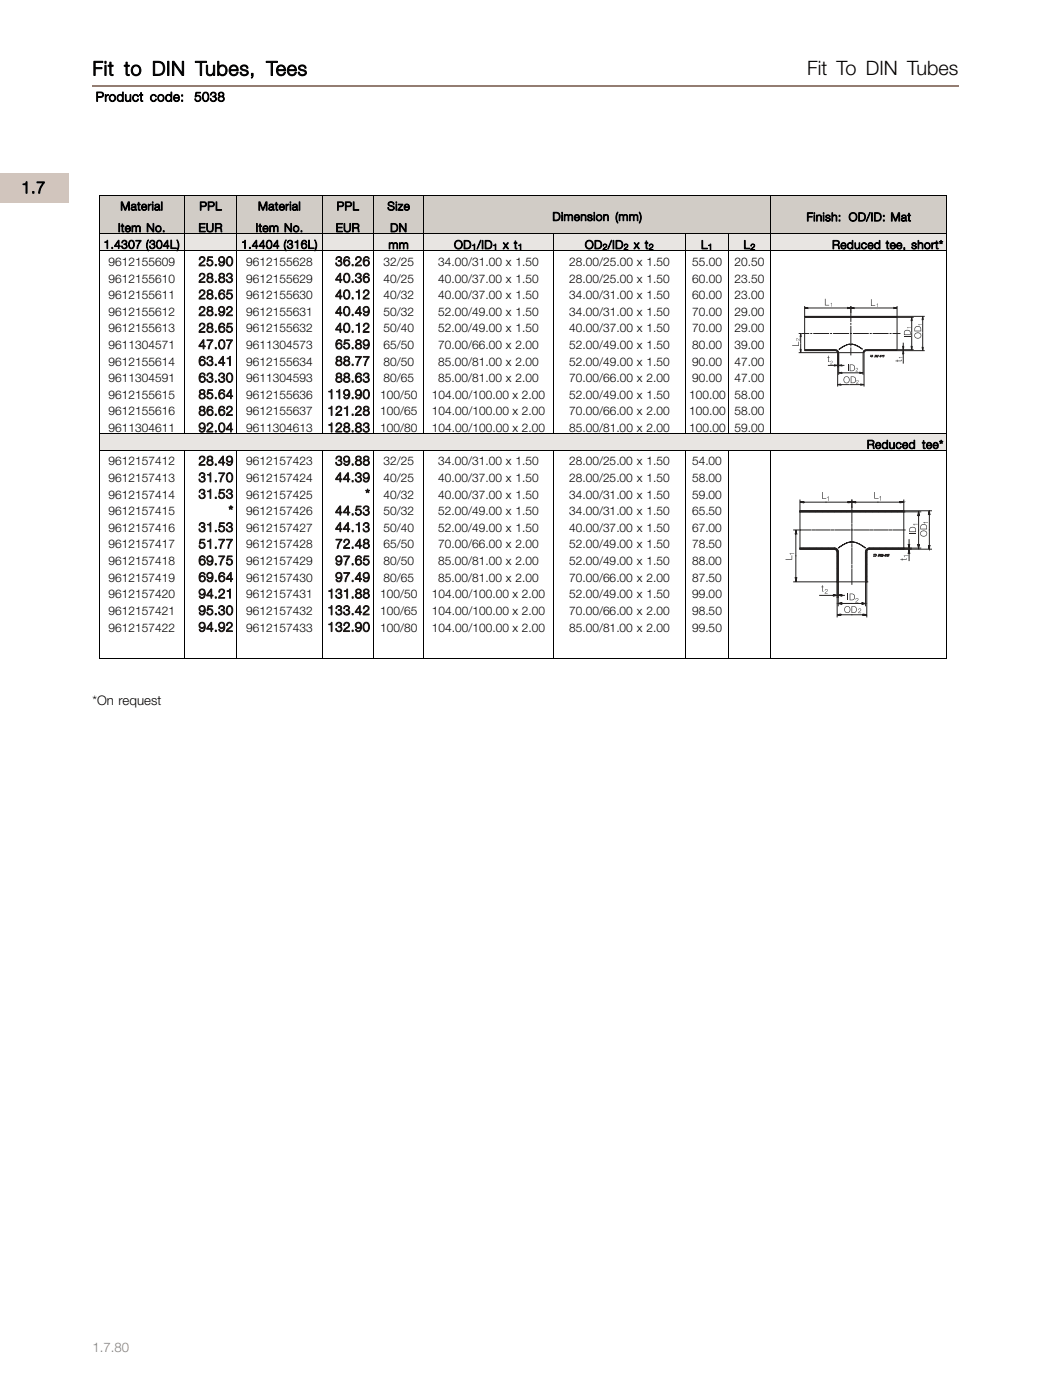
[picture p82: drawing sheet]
<svg xmlns="http://www.w3.org/2000/svg" width="220mm" height="297mm" viewBox="0 0 220 297" stroke-linecap="round" stroke-linejoin="round" font-family="sans-serif">
<defs><g id="words">
<g font-size="4.2">
<text x="19.6" y="16">Fit to DIN Tubes, Tees</text>
<text x="171.2" y="16">Fit To DIN Tubes</text>
</g>
<text font-size="3.5" x="4.5" y="41">1.7</text>
<g font-size="2.8">
<text x="20.3" y="21.5">Product code:</text>
<text x="41.2" y="21.5">5038</text>
<text x="19.6" y="149.6">*On request</text>
</g>
<g font-size="2.8" fill="#1c1714">
<text x="42.1" y="56.4">25.90</text>
<text x="42.1" y="60">28.83</text>
<text x="71.1" y="56.4">36.26</text>
<text x="71.1" y="60">40.36</text>
<text x="42.1" y="63.5">28.65</text>
<text x="71.1" y="63.5">40.12</text>
<text x="42.1" y="67">28.92</text>
<text x="42.1" y="70.5">28.65</text>
<text x="71.1" y="67">40.49</text>
<text x="71.1" y="70.5">40.12</text>
<text x="42.1" y="74.1">47.07</text>
<text x="42.1" y="77.6">63.41</text>
<text x="71.1" y="74.1">65.89</text>
<text x="71.1" y="77.6">88.77</text>
<text x="42.1" y="81.1">63.30</text>
<text x="71.1" y="81.1">88.63</text>
<text x="42.1" y="84.6">85.64</text>
<text x="42.1" y="88.2">86.62</text>
<text x="69.4" y="84.6">119.90</text>
<text x="69.4" y="88.2">121.28</text>
<text x="42.1" y="91.7">92.04</text>
<text x="69.4" y="91.7">128.83</text>
<text x="42.1" y="98.8">28.49</text>
<text x="71.1" y="98.8">39.88</text>
<text x="42.1" y="102.3">31.70</text>
<text x="42.1" y="105.8">31.53</text>
<text x="71.1" y="102.3">44.39</text>
<text x="77.5" y="105.8">*</text>
<text x="42.1" y="112.9">31.53</text>
<text x="48.5" y="109.3">*</text>
<text x="71.1" y="109.3">44.53</text>
<text x="71.1" y="112.9">44.13</text>
<text x="42.1" y="116.4">51.77</text>
<text x="42.1" y="119.9">69.75</text>
<text x="71.1" y="116.4">72.48</text>
<text x="71.1" y="119.9">97.65</text>
<text x="42.1" y="123.5">69.64</text>
<text x="71.1" y="123.5">97.49</text>
<text x="42.1" y="127">94.21</text>
<text x="42.1" y="130.5">95.30</text>
<text x="69.4" y="127">131.88</text>
<text x="69.4" y="130.5">133.42</text>
<text x="42.1" y="134">94.92</text>
<text x="69.4" y="134">132.90</text>
</g>
<text font-size="2.8" fill="#937d72" x="19.6" y="287">1.7.80</text>
<g font-size="2.5">
<text x="25.5" y="44.6">Material</text>
<text x="42.3" y="44.6">PPL</text>
<text x="54.7" y="44.6">Material</text>
<text x="71.4" y="44.6">PPL</text>
<text x="82.1" y="44.6">Size</text>
<text x="117.2" y="46.9">Dimension (mm)</text>
<text x="171" y="46.9">Finish: OD/ID: Mat</text>
<text x="22" y="52.8">1.4307 (304L)</text>
<text x="25" y="49.2">Item No.</text>
<text x="42.1" y="49.2">EUR</text>
<text x="51.2" y="52.8">1.4404 (316L)</text>
<text x="54.2" y="49.2">Item No.</text>
<text x="71.2" y="49.2">EUR</text>
<text x="82.4" y="52.8">mm</text>
<text x="82.7" y="49.2">DN</text>
<text x="96.3" y="52.8">OD /ID</text>
<text x="106.7" y="52.8">x t</text>
<text x="124" y="52.8">OD /ID</text>
<text x="134.4" y="52.8">x t</text>
<text x="148.7" y="52.8">L</text>
<text x="157.7" y="52.8">L</text>
<text x="176.5" y="52.8">Reduced tee, short*</text>
<text x="23" y="56.4">9612155609</text>
<text x="23" y="60">9612155610</text>
<text x="52.2" y="56.4">9612155628</text>
<text x="52.2" y="60">9612155629</text>
<text x="81.3" y="56.4">32/25</text>
<text x="81.3" y="60">40/25</text>
<text x="92.9" y="56.4">34.00/31.00 x 1.50</text>
<text x="92.9" y="60">40.00/37.00 x 1.50</text>
<text x="120.7" y="56.4">28.00/25.00 x 1.50</text>
<text x="120.7" y="60">28.00/25.00 x 1.50</text>
<text x="146.8" y="56.4">55.00</text>
<text x="146.8" y="60">60.00</text>
<text x="155.8" y="56.4">20.50</text>
<text x="155.8" y="60">23.50</text>
<text x="23" y="63.5">9612155611</text>
<text x="52.2" y="63.5">9612155630</text>
<text x="81.3" y="63.5">40/32</text>
<text x="92.9" y="63.5">40.00/37.00 x 1.50</text>
<text x="120.7" y="63.5">34.00/31.00 x 1.50</text>
<text x="146.8" y="63.5">60.00</text>
<text x="155.8" y="63.5">23.00</text>
<text x="23" y="67">9612155612</text>
<text x="23" y="70.5">9612155613</text>
<text x="52.2" y="67">9612155631</text>
<text x="52.2" y="70.5">9612155632</text>
<text x="81.3" y="67">50/32</text>
<text x="81.3" y="70.5">50/40</text>
<text x="92.9" y="67">52.00/49.00 x 1.50</text>
<text x="92.9" y="70.5">52.00/49.00 x 1.50</text>
<text x="120.7" y="67">34.00/31.00 x 1.50</text>
<text x="120.7" y="70.5">40.00/37.00 x 1.50</text>
<text x="146.8" y="67">70.00</text>
<text x="146.8" y="70.5">70.00</text>
<text x="155.8" y="67">29.00</text>
<text x="155.8" y="70.5">29.00</text>
<text x="23" y="74.1">9611304571</text>
<text x="23" y="77.6">9612155614</text>
<text x="52.2" y="74.1">9611304573</text>
<text x="52.2" y="77.6">9612155634</text>
<text x="81.3" y="74.1">65/50</text>
<text x="81.3" y="77.6">80/50</text>
<text x="92.9" y="74.1">70.00/66.00 x 2.00</text>
<text x="92.9" y="77.6">85.00/81.00 x 2.00</text>
<text x="120.7" y="74.1">52.00/49.00 x 1.50</text>
<text x="120.7" y="77.6">52.00/49.00 x 1.50</text>
<text x="146.8" y="74.1">80.00</text>
<text x="146.8" y="77.6">90.00</text>
<text x="155.8" y="74.1">39.00</text>
<text x="155.8" y="77.6">47.00</text>
<text x="23" y="81.1">9611304591</text>
<text x="52.2" y="81.1">9611304593</text>
<text x="81.3" y="81.1">80/65</text>
<text x="92.9" y="81.1">85.00/81.00 x 2.00</text>
<text x="120.7" y="81.1">70.00/66.00 x 2.00</text>
<text x="146.8" y="81.1">90.00</text>
<text x="155.8" y="81.1">47.00</text>
<text x="23" y="84.6">9612155615</text>
<text x="23" y="88.2">9612155616</text>
<text x="52.2" y="84.6">9612155636</text>
<text x="52.2" y="88.2">9612155637</text>
<text x="80.6" y="84.6">100/50</text>
<text x="80.6" y="88.2">100/65</text>
<text x="91.6" y="84.6">104.00/100.00 x 2.00</text>
<text x="91.6" y="88.2">104.00/100.00 x 2.00</text>
<text x="120.7" y="84.6">52.00/49.00 x 1.50</text>
<text x="120.7" y="88.2">70.00/66.00 x 2.00</text>
<text x="146.1" y="84.6">100.00</text>
<text x="146.1" y="88.2">100.00</text>
<text x="155.8" y="84.6">58.00</text>
<text x="155.8" y="88.2">58.00</text>
<text x="23" y="91.7">9611304611</text>
<text x="52.2" y="91.7">9611304613</text>
<text x="80.6" y="91.7">100/80</text>
<text x="91.6" y="91.7">104.00/100.00 x 2.00</text>
<text x="120.7" y="91.7">85.00/81.00 x 2.00</text>
<text x="146.1" y="91.7">100.00</text>
<text x="155.8" y="91.7">59.00</text>
<text x="183.8" y="95.2">Reduced tee*</text>
<text x="23" y="98.8">9612157412</text>
<text x="52.2" y="98.8">9612157423</text>
<text x="81.3" y="98.8">32/25</text>
<text x="92.9" y="98.8">34.00/31.00 x 1.50</text>
<text x="120.7" y="98.8">28.00/25.00 x 1.50</text>
<text x="146.8" y="98.8">54.00</text>
<text x="23" y="102.3">9612157413</text>
<text x="23" y="105.8">9612157414</text>
<text x="52.2" y="102.3">9612157424</text>
<text x="52.2" y="105.8">9612157425</text>
<text x="81.3" y="102.3">40/25</text>
<text x="81.3" y="105.8">40/32</text>
<text x="92.9" y="102.3">40.00/37.00 x 1.50</text>
<text x="92.9" y="105.8">40.00/37.00 x 1.50</text>
<text x="120.7" y="102.3">28.00/25.00 x 1.50</text>
<text x="120.7" y="105.8">34.00/31.00 x 1.50</text>
<text x="146.8" y="102.3">58.00</text>
<text x="146.8" y="105.8">59.00</text>
<text x="23" y="109.3">9612157415</text>
<text x="23" y="112.9">9612157416</text>
<text x="52.2" y="109.3">9612157426</text>
<text x="52.2" y="112.9">9612157427</text>
<text x="81.3" y="109.3">50/32</text>
<text x="81.3" y="112.9">50/40</text>
<text x="92.9" y="109.3">52.00/49.00 x 1.50</text>
<text x="92.9" y="112.9">52.00/49.00 x 1.50</text>
<text x="120.7" y="109.3">34.00/31.00 x 1.50</text>
<text x="120.7" y="112.9">40.00/37.00 x 1.50</text>
<text x="146.8" y="109.3">65.50</text>
<text x="146.8" y="112.9">67.00</text>
<text x="23" y="116.4">9612157417</text>
<text x="23" y="119.9">9612157418</text>
<text x="52.2" y="116.4">9612157428</text>
<text x="52.2" y="119.9">9612157429</text>
<text x="81.3" y="116.4">65/50</text>
<text x="81.3" y="119.9">80/50</text>
<text x="92.9" y="116.4">70.00/66.00 x 2.00</text>
<text x="92.9" y="119.9">85.00/81.00 x 2.00</text>
<text x="120.7" y="116.4">52.00/49.00 x 1.50</text>
<text x="120.7" y="119.9">52.00/49.00 x 1.50</text>
<text x="146.8" y="116.4">78.50</text>
<text x="146.8" y="119.9">88.00</text>
<text x="23" y="123.5">9612157419</text>
<text x="52.2" y="123.5">9612157430</text>
<text x="81.3" y="123.5">80/65</text>
<text x="92.9" y="123.5">85.00/81.00 x 2.00</text>
<text x="120.7" y="123.5">70.00/66.00 x 2.00</text>
<text x="146.8" y="123.5">87.50</text>
<text x="23" y="127">9612157420</text>
<text x="23" y="130.5">9612157421</text>
<text x="52.2" y="127">9612157431</text>
<text x="52.2" y="130.5">9612157432</text>
<text x="80.6" y="127">100/50</text>
<text x="80.6" y="130.5">100/65</text>
<text x="91.6" y="127">104.00/100.00 x 2.00</text>
<text x="91.6" y="130.5">104.00/100.00 x 2.00</text>
<text x="120.7" y="127">52.00/49.00 x 1.50</text>
<text x="120.7" y="130.5">70.00/66.00 x 2.00</text>
<text x="146.8" y="127">99.00</text>
<text x="146.8" y="130.5">98.50</text>
<text x="23" y="134">9612157422</text>
<text x="52.2" y="134">9612157433</text>
<text x="80.6" y="134">100/80</text>
<text x="91.6" y="134">104.00/100.00 x 2.00</text>
<text x="120.7" y="134">85.00/81.00 x 2.00</text>
<text x="146.8" y="134">99.50</text>
</g>
<g font-size="1.9">
<text x="100" y="53.1">1</text>
<text x="104.5" y="53.1">1</text>
<text x="109.8" y="53.1">1</text>
<text x="127.8" y="53.1">2</text>
<text x="132.2" y="53.1">2</text>
<text x="137.6" y="53.1">2</text>
<text x="150.1" y="53.1">1</text>
<text x="159.1" y="53.1">2</text>
</g>
</g></defs>
<path d="M19.6 18.3h183.7" fill="none" stroke="#937d72" stroke-width=".36"/>
<path d="M-.1 36.7h14.8v6.2h-14.8z" fill="#d1c5bd"/>
<g fill="#d1ccc6">
<path d="M21 41.5h29.2v8.1h-29.2z"/>
<path d="M50.2 41.5h150.6v8.1h-150.6z"/>
</g>
<path d="M21 41.5h179.9l-.1 8.1M21 41.4v8.2M39.1 41.4v8.2M50.2 41.4v8.2M68.3 41.4v8.2M79.2 41.4v8.2M89.9 41.4v8.2M163.5 41.4v8.2" fill="none" stroke="#000" stroke-width=".21"/>
<g fill="#e8e5e2">
<path d="M21 49.6h29.2v3.7h-29.2z"/>
<path d="M50.2 49.6h150.6v3.7h-150.6z"/>
</g>
<path d="M21 49.6h179.9l-.1 42.5M21 53.3h179.9M21 49.6v42.5M39.1 49.6v42.5M50.2 49.6v42.5M68.3 49.6v42.5M79.2 49.6v42.5M89.9 49.6v42.5M117.3 49.6v42.5M145.4 49.6v42.5M154.5 49.6v42.5M163.5 49.6v42.5" fill="none" stroke="#000" stroke-width=".21"/>
<path d="M169.4 70.8h.5M169.4 74.9h8.5M169.8 70.8v4.1" fill="none" stroke="#231f20" stroke-width=".21"/>
<path d="M169.7 74.2h.2l-.1 .7z" fill="#231f20"/>
<path d="M169.7 74.2h.2l-.1 .7z" fill="none" stroke="#231f20" stroke-width=".21"/>
<path d="M169.8 70.8l.1 .7h-.2z" fill="#231f20"/>
<path d="M169.8 70.8l.1 .7h-.2zM177.7 74.9v7.1M183.2 74.9v7.1M177.7 81.6h5.5" fill="none" stroke="#231f20" stroke-width=".21"/>
<path d="M177.7 81.6l.7-.1v.3z" fill="#231f20"/>
<path d="M177.7 81.6l.7-.1v.3z" fill="none" stroke="#231f20" stroke-width=".21"/>
<path d="M182.5 81.5l.7 .1-.7 .2z" fill="#231f20"/>
<path d="M170.6 67.1h25.5M170.6 74.4h6.6l.4 .5M179.5 73.2a3.3 3.3 0 0 1 3.4 .9 3.4 3.4 0 0 0-5 .1l1.5-.9M183.7 74.4h12.4M190.2 67.4h-19.6v6.8h6.6a.7 .7 0 0 1 .7 .7h5.3l.5-.5M190.2 67.1v7.1h-6.5a.7 .7 0 0 0-.7 .7M195.7 67.1v7.3M182.5 81.5l.7 .1-.7 .2z" fill="none" stroke="#231f20" stroke-width=".21"/>
<path d="M195.6 73.7h.2l-.1 .7z" fill="#231f20"/>
<path d="M195.6 73.7h.2l-.1 .7z" fill="none" stroke="#231f20" stroke-width=".21"/>
<path d="M195.7 67.1l.1 .7h-.2z" fill="#231f20"/>
<path d="M170.6 74.2v.2M180.4 65v1.4M180.4 65.4h9.8M190.2 65v2.4M190.2 74.2v.2M195.7 67.1l.1 .7h-.2z" fill="none" stroke="#231f20" stroke-width=".21"/>
<path d="M180.4 65.4l.7-.1v.2z" fill="#231f20"/>
<path d="M180.4 65.4l.7-.1v.2z" fill="none" stroke="#231f20" stroke-width=".21"/>
<path d="M189.5 65.3l.7 .1-.7 .1z" fill="#231f20"/>
<g fill="none" stroke="#231f20" stroke-width=".21">
<path d="M170.6 67.1v.3M170.7 74.2l-.1 .1M170.8 67.1l-.2 .1M170.8 74.2l-.2 .2M170.8 67.1l-.2 .3M170.9 74.2l-.2 .2M170.9 67.1l-.2 .3M171 74.2l-.2 .2M171.1 67.1l-.3 .3M171.1 74.2l-.2 .2M171.1 67.1l-.2 .3M171.2 74.2l-.2 .2"/>
<path d="M171.2 67.1l-.2 .3M171.3 74.2l-.2 .2M171.3 67.1l-.2 .3M171.4 74.2l-.2 .2M171.4 67.1l-.2 .3M171.5 74.2l-.2 .2M171.5 67.1l-.2 .3M171.6 74.2l-.2 .2M171.6 67.1l-.2 .3M171.7 74.2l-.2 .2M171.7 67.1l-.2 .3M171.8 74.2l-.2 .2"/>
<path d="M171.8 67.1l-.2 .3M171.9 74.2l-.2 .2M171.9 67.1l-.2 .3M172 74.2l-.2 .2M172 67.1l-.2 .3M172.1 74.2l-.2 .2M172.1 67.1l-.2 .3M172.2 74.2l-.2 .2M172.2 67.1l-.2 .3M172.3 74.2l-.2 .2M172.3 67.1l-.2 .3M172.4 74.2l-.2 .2"/>
<path d="M172.4 67.1l-.2 .3M172.5 74.2l-.2 .2M172.5 67.1l-.2 .3M172.6 74.2l-.2 .2M172.6 67.1l-.2 .3M172.7 74.2l-.2 .2M172.7 67.1l-.2 .3M172.8 74.2l-.2 .2M172.8 67.1l-.2 .3M172.9 74.2l-.2 .2M172.9 67.1l-.2 .3M173 74.2l-.2 .2"/>
<path d="M173 67.1l-.2 .3M173.1 74.2l-.2 .2M173.1 67.1l-.2 .3M173.2 74.2l-.2 .2M173.2 67.1l-.2 .3M173.3 74.2l-.2 .2M173.3 67.1l-.2 .3M173.4 74.2l-.2 .2M173.4 67.1l-.2 .3M173.5 74.2l-.2 .2M173.5 67.1l-.2 .3M173.6 74.2l-.2 .2"/>
<path d="M173.6 67.1l-.2 .3M173.7 74.2l-.2 .2M173.7 67.1l-.2 .3M173.8 74.2l-.2 .2M173.8 67.1l-.2 .3M173.9 74.2l-.2 .2M173.9 67.1l-.2 .3M174 74.2l-.2 .2M174 67.1l-.2 .3M174.1 74.2l-.2 .2M174.1 67.1l-.2 .3M174.2 74.2l-.2 .2"/>
<path d="M174.2 67.1l-.2 .3M174.3 74.2l-.2 .2M174.3 67.1l-.2 .3M174.4 74.2l-.2 .2M174.4 67.1l-.2 .3M174.5 74.2l-.2 .2M174.5 67.1l-.2 .3M174.6 74.2l-.2 .2M174.6 67.1l-.2 .3M174.7 74.2l-.2 .2M174.7 67.1l-.2 .3M174.8 74.2l-.2 .2"/>
<path d="M174.8 67.1l-.2 .3M174.9 74.2l-.2 .2M174.9 67.1l-.2 .3M175 74.2l-.2 .2M175 67.1l-.2 .3M175.1 74.2l-.2 .2M175.1 67.1l-.2 .3M175.2 74.2l-.3 .2M175.2 67.1l-.2 .3M175.3 74.2l-.2 .2M175.3 67.1l-.2 .3M175.4 74.2l-.3 .2"/>
<path d="M175.4 67.1l-.2 .3M175.5 74.2l-.3 .2M175.5 67.1l-.2 .3M175.6 74.2l-.2 .2M175.6 67.1l-.2 .3M175.7 74.2l-.3 .2M175.7 67.1l-.2 .3M175.8 74.2l-.3 .2M175.8 67.1l-.2 .3M175.8 74.2l-.2 .2M175.9 67.1l-.2 .3M176 74.2l-.3 .2"/>
<path d="M176 67.1l-.2 .3M176 74.2l-.2 .2M176.1 67.1l-.2 .3M176.2 74.2l-.3 .2M176.2 67.1l-.2 .3M176.3 74.2l-.3 .2M176.3 67.1l-.2 .3M176.3 74.2l-.2 .2M176.4 67.1l-.2 .3M176.5 74.2l-.3 .2M176.5 67.1l-.2 .3M176.5 74.2l-.2 .2"/>
<path d="M176.6 67.1l-.2 .3M176.6 74.2l-.2 .2M176.7 67.1l-.2 .3M176.7 74.2l-.2 .2M176.8 67.1l-.2 .3M176.8 74.2l-.2 .2M176.9 67.1l-.2 .3M176.9 74.2l-.2 .2M177 67.1l-.2 .3M177 74.2l-.2 .2M177.1 67.1l-.2 .3M177.1 74.2l-.2 .2"/>
<path d="M177.2 67.1l-.2 .3M177.2 74.2l-.2 .2M177.3 67.1l-.2 .3M177.3 74.2l-.2 .2M177.4 67.1l-.2 .3M177.4 74.3l-.2 .1M177.5 74.3l-.2 .1M177.5 67.1l-.2 .3M177.5 74.3l-.1 .2M177.6 67.1l-.2 .3M177.6 74.4l-.2 .1M177.6 74.4l-.1 .2"/>
<path d="M177.7 74.9h.2M177.7 67.1l-.2 .3M177.7 74.5l-.2 .1M177.7 74.5l-.1 .2M177.8 74.6l-.2 .1M177.8 67.1l-.2 .3M177.8 74.7l-.2 .1M177.8 74.7l-.1 .2M177.8 74.8v.1M177.9 67.1l-.2 .3M178 67.1l-.2 .3M178.1 67.1l-.2 .3"/>
<path d="M178.2 67.1l-.2 .3M178.3 67.1l-.2 .3M178.4 67.1l-.2 .3M178.5 67.1l-.2 .3M178.6 67.1l-.2 .3M178.7 67.1l-.2 .3M178.8 67.1l-.2 .3M178.9 67.1l-.2 .3M179 67.1l-.2 .3M179.1 67.1l-.2 .3M179.2 67.1l-.2 .3M179.3 67.1l-.2 .3"/>
<path d="M179.4 67.1l-.2 .3M179.5 67.1l-.2 .3M179.6 67.1l-.3 .3M179.7 67.1l-.2 .3M179.8 67.1l-.3 .3M179.9 67.1l-.3 .3M179.9 67.1l-.2 .3M180.1 67.1l-.3 .3M180.2 67.1l-.3 .3M180.2 67.1l-.2 .3M180.4 67.1l-.3 .3M180.4 67.1l-.2 .3"/>
<path d="M180.6 67.1l-.3 .3M180.6 67.1l-.2 .3M180.7 67.1l-.2 .3M180.9 67.1l-.3 .3M180.9 67.1l-.2 .3M181 67.1l-.2 .3M181.1 67.1l-.2 .3M181.2 67.1l-.2 .3M181.3 67.1l-.2 .3M181.4 67.1l-.2 .3M181.5 67.1l-.2 .3M181.6 67.1l-.2 .3"/>
<path d="M181.7 67.1l-.2 .3M181.8 67.1l-.2 .3M181.9 67.1l-.2 .3M182 67.1l-.2 .3M182.1 67.1l-.2 .3M182.2 67.1l-.2 .3M182.3 67.1l-.2 .3M182.4 67.1l-.2 .3M182.5 67.1l-.2 .3M182.6 67.1l-.2 .3M182.7 67.1l-.2 .3M182.8 67.1l-.2 .3"/>
<path d="M182.9 67.1l-.2 .3M183 67.1l-.2 .3M183.1 67.1l-.2 .3M183.2 67.1l-.2 .3M183.2 74.8v.1M183.3 74.7l-.2 .2M183.3 67.1l-.2 .3M183.4 74.3l-.3 .3M183.4 67.1l-.2 .3M183.5 67.1l-.2 .3M183.6 74.2l-.5 .5M183.6 67.1l-.2 .3"/>
<path d="M183.7 74.2l-.7 .7M183.7 67.1l-.2 .3M183.8 74.2l-.3 .3M183.8 67.1l-.2 .3M183.9 74.2l-.2 .2M183.9 67.1l-.2 .3M184 74.2l-.2 .2M184 67.1l-.2 .3M184.1 74.2l-.2 .2M184.1 67.1l-.2 .3M184.2 74.2l-.2 .2M184.2 67.1l-.2 .3"/>
<path d="M184.3 74.2l-.2 .2M184.3 67.1l-.2 .3M184.4 74.2l-.2 .2M184.4 67.1l-.2 .3M184.5 74.2l-.2 .2M184.5 67.1l-.2 .3M184.6 74.2l-.2 .2M184.6 67.1l-.2 .3M184.7 74.2l-.2 .2M184.7 67.1l-.2 .3M184.8 74.2l-.3 .2M184.8 67.1l-.2 .3"/>
<path d="M184.9 74.2l-.2 .2M184.9 67.1l-.2 .3M185 74.2l-.3 .2M185 67.1l-.2 .3M185.1 74.2l-.3 .2M185.1 67.1l-.2 .3M185.2 74.2l-.3 .2M185.2 67.1l-.2 .3M185.3 74.2l-.3 .2M185.3 67.1l-.2 .3M185.4 74.2l-.2 .2M185.4 67.1l-.2 .3"/>
<path d="M185.5 74.2l-.3 .2M185.5 67.1l-.2 .3M185.6 74.2l-.3 .2M185.6 67.1l-.2 .3M185.6 74.2l-.2 .2M185.7 67.1l-.2 .3M185.8 74.2l-.3 .2M185.8 67.1l-.2 .3M185.9 74.2l-.3 .2M185.9 67.1l-.2 .3M185.9 74.2l-.2 .2M186 67.1l-.2 .3"/>
<path d="M186.1 74.2l-.3 .2M186.1 67.1l-.2 .3M186.1 74.2l-.2 .2M186.2 67.1l-.2 .3M186.2 74.2l-.2 .2M186.3 67.1l-.2 .3M186.3 74.2l-.2 .2M186.4 67.1l-.2 .3M186.4 74.2l-.2 .2M186.5 67.1l-.2 .3M186.5 74.2l-.2 .2M186.6 67.1l-.2 .3"/>
<path d="M186.6 74.2l-.2 .2M186.7 67.1l-.2 .3M186.7 74.2l-.2 .2M186.8 67.1l-.2 .3M186.8 74.2l-.2 .2M186.9 67.1l-.2 .3M186.9 74.2l-.2 .2M187 67.1l-.2 .3M187 74.2l-.2 .2M187.1 67.1l-.2 .3M187.1 74.2l-.2 .2M187.2 67.1l-.2 .3"/>
<path d="M187.2 74.2l-.2 .2M187.3 67.1l-.2 .3M187.3 74.2l-.2 .2M187.4 67.1l-.2 .3M187.4 74.2l-.2 .2M187.5 67.1l-.2 .3M187.5 74.2l-.2 .2M187.6 67.1l-.2 .3M187.6 74.2l-.2 .2M187.7 67.1l-.2 .3M187.7 74.2l-.2 .2M187.8 67.1l-.2 .3"/>
<path d="M187.8 74.2l-.2 .2M187.9 67.1l-.2 .3M187.9 74.2l-.2 .2M188 67.1l-.2 .3M188 74.2l-.2 .2M188.1 67.1l-.2 .3M188.1 74.2l-.2 .2M188.2 67.1l-.2 .3M188.2 74.2l-.2 .2M188.3 67.1l-.2 .3M188.3 74.2l-.2 .2M188.4 67.1l-.2 .3"/>
<path d="M188.4 74.2l-.2 .2M188.5 67.1l-.2 .3M188.5 74.2l-.2 .2M188.6 67.1l-.3 .3M188.6 74.2l-.2 .2M188.7 67.1l-.2 .3M188.7 74.2l-.2 .2M188.8 67.1l-.2 .3M188.8 74.2l-.2 .2M188.9 67.1l-.3 .3M188.9 74.2l-.2 .2M189 67.1l-.2 .3"/>
<path d="M189 74.2l-.2 .2M189.1 67.1l-.3 .3M189.1 74.2l-.2 .2M189.2 67.1l-.3 .3M189.2 74.2l-.2 .2M189.3 67.1l-.3 .3M189.3 74.2l-.2 .2M189.4 67.1l-.3 .3M189.4 74.2l-.2 .2M189.5 67.1l-.3 .3M189.5 74.2l-.2 .2M189.5 65.3l.7 .1-.7 .1z"/>
<path d="M189.6 67.1l-.3 .3M189.6 74.2l-.2 .2M189.7 67.1l-.3 .3M189.7 74.2l-.2 .2M189.7 67.1l-.2 .3M189.8 74.2l-.2 .2M189.9 67.1l-.3 .3M189.9 74.2l-.2 .2M189.9 67.1l-.2 .3M190 74.2l-.2 .2M190 67.1l-.2 .3M190.1 74.2l-.2 .2"/>
<path d="M190.2 67.1l-.3 .3M190.2 74.2l-.2 .2M190.2 67.4h3.6M190.2 67.1l-.2 .3M190.2 67.3l-.1 .1M190.2 74.4h.1M190.2 74.3l-.1 .1M190.2 74.2h3.6M193.4 67.4v6.8"/>
</g>
<path d="M193.2 73.5h.3l-.1 .7z" fill="#231f20"/>
<path d="M193.2 73.5h.3l-.1 .7z" fill="none" stroke="#231f20" stroke-width=".21"/>
<path d="M193.4 67.4l.1 .7h-.3z" fill="#231f20"/>
<path d="M191.6 72.7v4.5M193.4 67.4l.1 .7h-.3z" fill="none" stroke="#231f20" stroke-width=".21"/>
<path d="M191.6 74.4l.1 .7h-.3z" fill="#231f20"/>
<path d="M191.6 74.4l.1 .7h-.3z" fill="none" stroke="#231f20" stroke-width=".21"/>
<path d="M191.4 73.5h.3l-.1 .7z" fill="#231f20"/>
<path d="M177.9 74.9v4.7M177.9 79.1h5.1M183 74.9v4.7M191.4 73.5h.3l-.1 .7z" fill="none" stroke="#231f20" stroke-width=".21"/>
<path d="M177.9 79.1l.7-.1v.3z" fill="#231f20"/>
<path d="M177.9 79.1l.7-.1v.3z" fill="none" stroke="#231f20" stroke-width=".21"/>
<path d="M182.3 79l.7 .1-.7 .2z" fill="#231f20"/>
<path d="M175.6 77.6h3.5M177.7 74.9v3.1M177.9 74.9v3.1M182.3 79l.7 .1-.7 .2z" fill="none" stroke="#231f20" stroke-width=".21"/>
<path d="M177 77.4l.7 .2-.7 .1z" fill="#231f20"/>
<path d="M177 77.4l.7 .2-.7 .1z" fill="none" stroke="#231f20" stroke-width=".21"/>
<path d="M177.9 77.6l.7-.2v.3z" fill="#231f20"/>
<g fill="none" stroke="#231f20" stroke-width=".21">
<path d="M169.9 70.8h1.7M170.6 65v2.4M170.6 65.4h9.8M171.8 70.8h.5M172.5 70.8h3.3M176.1 70.8h.4M176.7 70.8h3.3M177.9 77.6l.7-.2v.3zM180.2 70.8h.5M180.4 69.2v3.7M180.4 65v3.3M180.4 68.5v.5"/>
<path d="M180.4 73.1v.4M180.4 73.7v1.7M180.9 70.8h3.4M184.5 70.8h.4M185.1 70.8h3.3M188.7 70.8h.4M189.3 70.8h1.7"/>
</g>
<path d="M170.6 65.4l.7-.1v.2z" fill="#231f20"/>
<path d="M170.6 65.4l.7-.1v.2z" fill="none" stroke="#231f20" stroke-width=".21"/>
<path d="M179.7 65.3l.7 .1-.7 .1z" fill="#231f20"/>
<path d="M179.7 65.3l.7 .1-.7 .1zM184.6 75.4h.2M184.7 75.4l-.1 .4M184.9 75.4l.2 .1-.3 .3zM185.5 75.4h.2l-.1 .3h-.2M185.9 75.4l.1 .2-.2 .2zM186.1 75.5l.2-.1-.3 .4h.2M186.4 75.6h.2M186.8 75.4l.1 .2-.2 .2zM187 75.5l.2-.1-.2 .4M187.4 75.4h.1v.3h-.3" fill="none" stroke="#231f20" stroke-width=".21"/>
<g fill="#231f20">
<path d="M174.9 63.4h.2v1.3h.7v.1h-.9z"/>
<path d="M191.7 71.4h1.4v.1h-1.4z"/>
<path d="M168 73.3h1.3v-.8h.1v.9h-1.4z"/>
<path d="M189.9 76.6h.3v-.3l.1 .3 .8-.1 .1-.2v.3l-.9 .1v.1z"/>
<path d="M175.6 75.5h.1v.3h.2l-.2 .1v.8l.2 .1-.3-.1v-.8h-.2l.2-.1z"/>
<path d="M179.8 77.4h.1v1.4h-.1z"/>
<path d="M184.7 63.5h.1v1.3h.8v.1h-.9z"/>
<path d="M181.6 78.2a.29 .29 0 0 1 .4 .2 .29 .29 0 0 1-.4 .3v.1l.4 .1h-.5l.2-.3a.22 .22 0 0 0 .2-.2 .22 .22 0 0 0-.2-.3 .22 .22 0 0 0-.2 .3z"/>
<path d="M181.7 80.8a.29 .29 0 0 1 .4 .2 .29 .29 0 0 1-.4 .3v.1l.4 .1h-.5l.2-.3a.22 .22 0 0 0 .2-.2 .22 .22 0 0 0-.2-.3 .22 .22 0 0 0-.2 .3z"/>
<path d="M176.1 64.4l.3-.1v.8l-.1-.6z"/>
<path d="M185.9 64.5l.3-.1v.8l-.1-.6z"/>
<path d="M168.9 71.9l.2-.1 .4 .4 .1-.4v.5l-.3-.2a.22 .22 0 0 0-.2-.2 .22 .22 0 0 0-.2 .2 .22 .22 0 0 0 .2 .2l-.3-.1z"/>
<path d="M176.2 76.7a.29 .29 0 0 1 .4 .2 .29 .29 0 0 1-.4 .3v.1l.4 .1h-.5l.2-.3a.22 .22 0 0 0 .2-.2 .22 .22 0 0 0-.2-.3 .22 .22 0 0 0-.2 .3z"/>
<path d="M192.4 69.4l.8 .1h-.6l-.1 .2z"/>
<path d="M194.7 68.8l.8 .1h-.6v.2z"/>
<path d="M190.6 75.8h.8h-.6v.2z"/>
<path d="M191.9 70.2l.2-.1a.71 .71 0 0 1 1 .5v.5h-1.4zM192 70.3l-.2 .7h1.2a.64 .64 0 0 0-.2-.8 .64 .64 0 0 0-.8 .1z"/>
<path d="M194.1 70.7a.73 .73 0 0 1 1.1 .1 .73 .73 0 0 1-.1 1 .73 .73 0 0 1-1.1-.2l-.1-.6zM194.1 70.9a.57 .57 0 0 0 .6 .8 .57 .57 0 0 0 .4-.9l-.6-.1z"/>
<path d="M194.1 69.4l.2-.1a.71 .71 0 0 1 1.1 .6v.4h-1.5zM194.2 69.5l-.1 .7h1.1a.64 .64 0 0 0-.2-.8 .64 .64 0 0 0-.8 .1z"/>
<path d="M180.2 77.4h.5a.71 .71 0 0 1 .6 .7 .71 .71 0 0 1-.6 .7h-.5zM180.3 77.5v1.2a.63 .63 0 0 0 .9-.6 .63 .63 0 0 0-.9-.6z"/>
<path d="M179.1 80.1a.67 .67 0 0 1 .9 .1 .67 .67 0 0 1-.1 .9 .67 .67 0 0 1-.9-.1l-.1-.6zM179.2 80.1a.62 .62 0 0 0-.1 .9 .62 .62 0 0 0 .9 0 .62 .62 0 0 0-.2-.9z"/>
<path d="M180.4 79.9h.5a.71 .71 0 0 1 .6 .7 .71 .71 0 0 1-.6 .7h-.5zM180.6 80v1.2a.63 .63 0 0 0 .8-.6 .63 .63 0 0 0-.8-.6z"/>
</g>
<path d="M21 92.1h179.8v3.5h-179.8z" fill="#e8e5e2"/>
<path d="M21 92.1h179.9l-.1 42.3M21 95.6h179.9M21 92.1v42.3M39.1 95.6v38.8M50.2 95.6v38.8M68.3 95.6v38.8M79.2 95.6v38.8M89.9 95.6v38.8M117.3 95.6v38.8M145.4 95.6v38.8M154.5 95.6v38.8M163.5 95.6v38.8" fill="none" stroke="#000" stroke-width=".21"/>
<g fill="none" stroke="#231f20" stroke-width=".21">
<path d="M168.8 113.1v-.2l-.1 .3h.2l-.1-.5-.1 .6h.2l-.1-.8-.1 .8h.2l-.1-.8v11l-.1-.8h.2l-.1 .8-.1-.8h.2l-.1 .6-.1-.5h.2l-.1 .3v-.2M169.7 106.1v10.5h7.3l.3 .1 .2 .4M169.7 108.4h27.9M169.7 116.3h7.3M169.7 116.3v.1M169.8 108.4l-.1 .1M169.8 116.3l-.1 .2M169.9 108.4l-.2 .2h22v-.2l-.3 .2M170 116.3l-.3 .3M170 108.4l-.2 .2M170.1 116.3l-.3 .3M170.1 108.4l-.2 .2"/>
<path d="M170.2 116.3l-.3 .3M170.2 108.4l-.2 .2M170.3 106.6h-.4l.5 .1v-.2l-.7 .1 .6 .1 .2-.2-.8 .1h11l-.8 .1v-.2l.8 .1-.8 .1v-.2l.6 .1h-.5M170.3 116.3l-.3 .3M170.3 108.4l-.2 .2M170.4 116.3l-.2 .3M170.5 108.4l-.3 .2M170.5 116.3l-.2 .3M170.6 108.4l-.3 .2M170.6 116.3l-.2 .3M170.6 108.4l-.2 .2M170.7 116.3l-.2 .3"/>
<path d="M170.8 108.4l-.3 .2M170.8 116.3l-.2 .3M170.9 108.4l-.3 .2M171 116.3l-.3 .3M171 108.4l-.2 .2M171.1 116.3l-.3 .3M171.1 108.4l-.2 .2M171.2 116.3l-.2 .3M171.2 108.4l-.2 .2M171.3 116.3l-.2 .3M171.3 108.4l-.2 .2M171.4 116.3l-.2 .3"/>
<path d="M171.4 108.4l-.2 .2M171.5 116.3l-.2 .3M171.6 108.4l-.3 .2M171.6 116.3l-.2 .3M171.7 108.4l-.3 .2M171.7 116.3l-.2 .3M171.8 108.4l-.2 .2M171.8 116.3l-.2 .3M171.9 108.4l-.3 .2M171.9 112.5h-3.6M171.9 116.3l-.2 .3M172 108.4l-.2 .2"/>
<path d="M172.1 116.3l-.3 .3M172.1 108.4l-.2 .2M172.2 116.3l-.3 .3M172.2 108.4l-.2 .2M172.2 112.5h.5M172.3 116.3l-.2 .3M172.3 108.4l-.2 .2M172.4 116.3l-.2 .3M172.4 108.4l-.2 .2M172.5 116.3l-.2 .3M172.6 108.4l-.3 .2M172.6 116.3l-.2 .3"/>
<path d="M172.7 108.4l-.3 .2M172.7 116.3l-.2 .3M172.8 108.4l-.2 .2M172.9 116.3l-.3 .3M172.9 108.4l-.2 .2M173 116.3l-.3 .3M173 112.5h3.1M173 108.4l-.2 .2M173.1 116.3l-.3 .3M173.1 108.4l-.2 .2M173.2 116.3l-.3 .3M173.2 108.4l-.2 .2"/>
<path d="M173.3 116.3l-.3 .3M173.4 108.4l-.3 .2M173.4 116.3l-.2 .3M173.4 108.4l-.2 .2M173.5 116.3l-.2 .3M173.5 108.4l-.2 .2M173.6 116.3l-.2 .3M173.7 108.4l-.3 .2M173.7 116.3l-.2 .3M173.8 108.4l-.3 .2M173.8 116.3l-.2 .3M173.9 108.4l-.2 .2"/>
<path d="M174 116.3l-.3 .3M174 108.4l-.2 .2M174.1 116.3l-.3 .3M174.1 108.4l-.2 .2M174.2 116.3l-.3 .3M174.2 108.4l-.2 .2M174.3 116.3l-.3 .3M174.3 108.4l-.2 .2M174.4 116.3l-.2 .3M174.5 108.4l-.3 .2M174.5 116.3l-.2 .3M174.6 108.4l-.3 .2"/>
<path d="M174.6 116.3l-.2 .3M174.7 108.4l-.3 .2M174.7 116.3l-.2 .3M174.8 108.4l-.3 .2M174.8 116.3l-.2 .3M174.9 108.4l-.3 .2M175 116.3l-.3 .3M175 108.4l-.2 .2M175.1 116.3l-.3 .3M175.1 108.4l-.2 .2M175.2 116.3l-.2 .3M175.2 108.4l-.2 .2"/>
<path d="M175.3 116.3l-.2 .3M175.3 108.4l-.2 .2M175.4 116.3l-.2 .3M175.4 108.4l-.2 .2M175.5 116.3l-.2 .3M175.6 108.4l-.3 .2M175.6 116.3l-.2 .3M175.7 108.4l-.3 .2M175.7 116.3l-.2 .3M175.8 108.4l-.2 .2M175.8 116.3l-.2 .3M175.9 108.4l-.3 .2"/>
<path d="M175.9 116.3l-.2 .3M176 108.4l-.2 .2M176.1 116.3l-.3 .3M176.1 108.4l-.2 .2M176.2 116.3l-.3 .3M176.2 108.4l-.2 .2M176.3 116.3l-.2 .3M176.3 108.4l-.2 .2M176.3 112.5h.5M176.4 116.3l-.2 .3M176.4 108.4l-.2 .2M176.5 116.3l-.2 .3"/>
<path d="M176.6 108.4l-.3 .2M176.6 116.3l-.2 .3M176.7 108.4l-.3 .2M176.7 116.3l-.2 .3M176.8 108.4l-.2 .2M176.9 116.3l-.3 .3M176.9 108.4l-.2 .2M177 116.3l-.3 .3M177 116.3l.5 .2 .3 .6M177 108.4l-.2 .2M177 116.3l-.2 .3M177.1 112.5h3.1"/>
<path d="M177.1 108.4l-.2 .2M177.2 116.4l-.3 .2M177.2 116.4l-.2 .2M177.2 108.4l-.2 .2M177.3 116.4l-.2 .2M177.4 108.4l-.3 .2M177.4 116.5l-.2 .1M177.5 116.5l-.2 .2M177.5 108.4l-.3 .2M177.5 116.6l-.1 .1M177.5 108.4l-.2 .2M177.5 117.1v13.8"/>
<path d="M177.6 116.6l-.2 .2M177.6 116.7l-.1 .2M177.7 116.8l-.2 .1M177.7 108.4l-.3 .2M177.7 116.8l-.2 .2M177.7 116.9l-.2 .2M177.7 117l-.2 .2M177.8 117.7l-.3 .2M177.8 117.7l-.3 .3M177.8 117.9l-.3 .2M177.8 118l-.3 .2M177.8 118.1l-.3 .2"/>
<path d="M177.8 118.2l-.3 .2M177.8 118.3l-.3 .2M177.8 118.4l-.3 .3M177.8 118.5l-.3 .3M177.8 118.7l-.3 .2M177.8 118.8l-.3 .2M177.8 118.9l-.3 .2M177.8 119l-.3 .2M177.8 119.1l-.3 .2M177.8 119.2l-.3 .3M177.8 119.3l-.3 .2M177.8 119.4l-.3 .3"/>
<path d="M177.8 119.5l-.3 .3M177.8 119.7l-.3 .2M177.8 119.8l-.3 .2M177.8 119.9l-.3 .2M177.8 120l-.3 .2M177.8 117.1l-.3 .2M177.8 117.2l-.3 .2M177.8 117.3l-.3 .3M177.8 117.4l-.3 .3M177.8 117.6l-.3 .2M177.8 108.4l-.3 .2M177.8 117.1v11.5"/>
<path d="M177.8 116.3l.7-.4a3.6 3.6 0 0 1 4.8 .2l.3 .2a3.8 3.8 0 0 0-5.1-.5zM177.9 108.4l-.2 .2M178 108.4l-.2 .2M178.1 108.4l-.2 .2M178.2 108.4l-.2 .2M178.3 108.4l-.2 .2M178.5 108.4l-.3 .2M178.6 108.4l-.3 .2M178.7 108.4l-.3 .2M178.8 108.4l-.3 .2M178.9 108.4l-.3 .2M179 108.4l-.2 .2"/>
<path d="M179.1 108.4l-.2 .2M179.2 108.4l-.2 .2M179.3 108.4l-.2 .2M179.4 108.4l-.2 .2M179.6 108.4l-.3 .2M179.7 108.4l-.3 .2M179.8 108.4l-.2 .2M179.9 108.4l-.3 .2M180 108.4l-.2 .2M180.1 108.4l-.2 .2M180.2 108.4l-.2 .2M180.3 108.4l-.2 .2"/>
<path d="M180.4 108.4l-.2 .2M180.4 112.5h.5M180.6 108.4l-.3 .2M180.7 106.1v1.6M180.7 106.1v4.8M180.7 108.4l-.3 .2M180.7 111.2v.5M180.7 112v3.3M180.7 115.6v.5M180.7 116.4v3.3M180.7 120v.5M180.8 108.4l-.2 .2"/>
<path d="M180.9 108.4l-.2 .2M181 108.4l-.2 .2M181.1 108.4l-.2 .2M181.2 112.5h3.1M181.2 108.4l-.2 .2M181.3 106.6h-.4l.5 .1v-.2l-.7 .1 .6 .1 .2-.2-.8 .1h11l-.8 .1v-.2l.8 .1-.8 .1v-.2l.5 .1h-.4M181.4 108.4l-.3 .2M181.5 108.4l-.3 .2M181.6 108.4l-.3 .2M181.7 108.4l-.3 .2M181.8 108.4l-.3 .2M181.9 108.4l-.2 .2"/>
<path d="M182 108.4l-.2 .2M182.1 108.4l-.2 .2M182.2 108.4l-.2 .2M182.3 108.4l-.2 .2M182.5 108.4l-.3 .2M182.6 108.4l-.3 .2M182.7 108.4l-.3 .2M182.8 108.4l-.3 .2M182.9 108.4l-.3 .2M183 108.4l-.2 .2M183.1 108.4l-.2 .2M183.2 108.4l-.2 .2"/>
<path d="M183.3 108.4l-.2 .2M183.4 108.4l-.2 .2M183.6 108.4l-.3 .2M183.7 108.4l-.3 .2M183.8 108.4l-.2 .2M183.8 117.4l-.2 .2M183.8 117.5l-.2 .2M183.8 117.6l-.2 .2M183.8 117.7l-.2 .2M183.8 117.8l-.2 .3M183.8 117.9l-.2 .3M183.8 118.1l-.2 .2"/>
<path d="M183.8 118.2l-.2 .2M183.8 118.3l-.2 .2M183.8 118.4l-.2 .2M183.8 118.5l-.2 .2M183.8 118.6l-.2 .3M183.8 118.7l-.2 .3M183.8 118.8l-.2 .2M183.8 118.9l-.2 .3M183.8 119l-.2 .3M183.8 119.2l-.2 .2M183.8 119.3l-.2 .2M183.8 119.4l-.2 .2"/>
<path d="M183.8 119.5l-.2 .2M183.8 119.6l-.2 .2M183.8 119.7l-.2 .3M183.8 119.8l-.2 .3M183.8 119.9l-.2 .3M183.8 117l-.2 .3M183.8 117.2l-.2 .2M183.8 117.3l-.2 .2M183.9 116.9l-.3 .3M183.9 108.4l-.3 .2M183.9 116.5l-.2 .2M184 108.4l-.3 .2"/>
<path d="M184.1 116.4l-.5 .5M184.1 108.4l-.2 .2M184.2 108.4l-.2 .2M184.3 116.3l-.7 .8M184.3 108.4l-.2 .2M184.4 116.3l-.3 .3M184.4 108.4l-.2 .2M184.5 116.3l-.2 .3M184.5 112.5h.5M184.5 108.4l-.2 .2M184.6 116.3l-.2 .3M184.7 108.4l-.3 .2"/>
<path d="M184.7 116.3l-.2 .3M184.8 108.4l-.3 .2M184.9 116.3l-.3 .3M184.9 108.4l-.2 .2M185 116.3l-.3 .3M185 108.4l-.2 .2M185.1 116.3l-.3 .3M185.1 108.4l-.2 .2M185.2 116.3l-.3 .3M185.2 108.4l-.2 .2M185.3 116.3l-.3 .3M185.3 117.7h.2"/>
<path d="M185.3 112.5h3.1M185.3 108.4l-.2 .2M185.4 116.3l-.2 .3M185.4 117.7l-.1 .4M185.5 108.4l-.3 .2M185.5 116.3l-.2 .3M185.6 108.4l-.3 .2M185.6 116.3l-.2 .3M185.7 117.7l.2 .2-.4 .2zM185.7 108.4l-.3 .2M185.7 116.3l-.2 .3M185.8 108.4l-.3 .2"/>
<path d="M185.8 116.3l-.2 .3M185.9 108.4l-.2 .2M186 116.3l-.3 .3M186 108.4l-.2 .2M186.1 116.3l-.3 .3M186.1 108.4l-.2 .2M186.2 116.3l-.2 .3M186.2 108.4l-.2 .2M186.3 116.3l-.2 .3M186.3 108.4l-.2 .2M186.4 117.7h.2l-.2 .1 .1 .1-.3 .1M186.4 116.3l-.3 .3"/>
<path d="M186.5 108.4l-.3 .2M186.5 116.3l-.2 .3M186.6 108.4l-.3 .2M186.6 116.3l-.2 .3M186.7 108.4l-.3 .2M186.7 116.3l-.2 .3M186.7 117.7h.2v.2l-.2 .2zM186.8 108.4l-.3 .2M186.8 116.3l-.2 .3M186.9 108.4l-.3 .2M186.9 116.3l-.2 .3M187 108.4l-.2 .2"/>
<path d="M187.1 116.3l-.3 .3M187.1 117.8l.2-.1-.4 .4h.3M187.1 108.4l-.2 .2M187.2 116.3l-.3 .3M187.2 108.4l-.2 .2M187.3 116.3l-.2 .3M187.3 108.4l-.2 .2M187.4 117.9h.2M187.4 116.3l-.2 .3M187.4 108.4l-.2 .2M187.5 116.3l-.2 .3M187.6 108.4l-.3 .2"/>
<path d="M187.6 116.3l-.2 .3M187.7 108.4l-.3 .2M187.7 116.3l-.2 .3M187.8 108.4l-.2 .2M187.8 117.7h.2l-.3 .4zM187.9 116.3l-.3 .3M187.9 108.4l-.2 .2M187.9 116.3l-.2 .3M188 108.4l-.3 .2M188.1 116.3l-.3 .3M188.1 117.7h.1l-.1 .4M188.1 108.4l-.2 .2"/>
<path d="M188.2 116.3l-.3 .3M188.2 108.4l-.2 .2M188.3 116.3l-.2 .3M188.3 108.4l-.2 .2M188.4 116.3l-.2 .3M188.4 108.4l-.2 .2M188.5 116.3l-.2 .3M188.5 108.4l-.2 .2M188.5 117.7h-.1l-.1 .2 .2-.1v.2h-.3M188.6 116.3l-.2 .3M188.6 112.5h.6M188.7 108.4l-.3 .2"/>
<path d="M188.7 116.3l-.2 .3M188.8 108.4l-.3 .2M188.9 116.3l-.3 .3M188.9 108.4l-.2 .2M189 116.3l-.3 .3M189 108.4l-.2 .2M189.1 116.3l-.3 .3M189.1 108.4l-.2 .2M189.2 116.3l-.3 .3M189.2 108.4l-.2 .2M189.3 116.3l-.3 .3M189.3 108.4l-.2 .2"/>
<path d="M189.4 116.3l-.2 .3M189.4 112.5h2.6M189.5 108.4l-.3 .2M189.5 116.3l-.2 .3M189.6 108.4l-.3 .2M189.6 116.3l-.2 .3M189.7 108.4l-.3 .2M189.7 116.3l-.2 .3M189.8 108.4l-.3 .2M189.8 116.3l-.2 .3M189.9 108.4l-.2 .2M190 116.3l-.3 .3"/>
<path d="M190 108.4l-.2 .2M190.1 116.3l-.3 .3M190.1 108.4l-.2 .2M190.2 116.3l-.2 .3M190.2 108.4l-.2 .2M190.3 116.3l-.2 .3M190.3 108.4l-.2 .2M190.4 116.3l-.3 .3M190.5 108.4l-.3 .2M190.5 116.3l-.2 .3M190.6 108.4l-.3 .2M190.6 116.3l-.2 .3"/>
<path d="M190.7 108.4l-.3 .2M190.7 116.3l-.2 .3M190.8 108.4l-.3 .2M190.8 116.3l-.2 .3M190.9 108.4l-.3 .2M190.9 116.3l-.2 .3M191 108.4l-.2 .2M191.1 116.3l-.3 .3M191.1 108.4l-.2 .2M191.2 116.3l-.3 .3M191.2 108.4l-.2 .2M191.3 116.3l-.2 .3"/>
<path d="M191.3 108.4l-.2 .2M191.4 116.3l-.2 .3M191.4 108.4l-.2 .2M191.5 116.3l-.2 .3M191.6 108.4l-.3 .2M191.6 116.3l-.2 .3M191.7 108.6h.1M191.7 108.5l-.1 .1M191.7 106.1v10.5M191.7 116.5l-.1 .1M191.7 108.6h3.6M191.7 116.4l-.2 .2"/>
<path d="M192.8 117.2v-.2l-.1 .3h.1v-.5l-.1 .5h.2l-.1-.7-.2 .8h.3l-.1-.8v2.4M192.8 114.5v1.8l-.2-.7h.3l-.1 .7-.1-.7h.2l-.1 .5-.1-.5h.1v.3v-.2M192.8 116.3v.3M194.8 109.3v-.2l-.1 .3h.2l-.1-.5-.1 .5h.2l-.1-.8-.1 .8h.2l-.1-.8v7.7l-.1-.7h.2l-.1 .7-.1-.7h.2l-.1 .5-.1-.5h.2l-.1 .3v-.2M195.3 116.3l-11.1 .1a.69 .69 0 0 0-.6 .7v11.5M197.1 109.1v-.3l-.1 .3h.1v-.5l-.1 .6h.2l-.1-.8-.1 .7 .2 .1-.1-.8v8.2l-.1-.8h.2l-.1 .8-.1-.8h.2l-.1 .6-.1-.6h.1v.3v-.1M197.6 116.6h-13.2l-.5 .2-.1 14.1M173.8 126.4h3.7l-.8 .1v-.2l.8 .1h-.7v-.1l.5 .1h-.4M177.5 126.4h.3M177.8 123.4l-.1 .1M177.8 123.3l-.2 .2M177.8 120.1l-.3 .2"/>
<path d="M177.8 120.2l-.3 .3M177.8 120.3l-.3 .3M177.8 120.4l-.3 .3M177.8 120.5l-.3 .3M177.8 120.6l-.3 .3M177.8 120.8l-.3 .2M177.8 120.9l-.3 .2M177.8 121l-.3 .2M177.8 121.1l-.3 .2M177.8 121.2l-.3 .2M177.8 121.3l-.3 .3M177.8 121.4l-.3 .3"/>
<path d="M177.8 121.5l-.3 .3M177.8 121.6l-.3 .3M177.8 121.7l-.3 .3M177.8 121.9l-.3 .2M177.8 122l-.3 .2M177.8 122.1l-.3 .2M177.8 122.2l-.3 .2M177.8 122.3l-.3 .2M177.8 122.4l-.3 .3M177.8 122.5l-.3 .3M177.8 122.7l-.3 .2M177.8 122.7l-.3 .3"/>
<path d="M177.8 122.8l-.3 .3M177.8 123l-.3 .2M177.8 123.1l-.3 .2M177.8 123.2l-.3 .2M178.2 130.5h-.5l.6 .1v-.2l-.8 .1 .8 .1v-.2l-.8 .1h6.3l-.8 .1v-.2l.8 .1-.7 .1v-.2l.5 .1h-.4M178.4 126.4h-.2l.3-.1-.5 .1h.5v-.1l-.7 .1 .6 .1 .1-.2-.7 .1h1.3M178.4 128.1h-.2l.3-.1-.5 .1 .5 .1v-.2l-.7 .1 .7 .1v-.2l-.7 .1h5.8l-.8 .1v-.2l.8 .1-.8 .1v-.2l.6 .1-.6-.1 .3 .1h-.1M180.7 120.8v3.2M183.8 120l-.2 .3M183.8 120.1l-.2 .3M183.8 120.3l-.2 .2M183.8 120.4l-.2 .2"/>
<path d="M183.8 120.5l-.2 .2M183.8 120.6l-.2 .2M183.8 120.7l-.2 .2M183.8 120.8l-.2 .3M183.8 120.9l-.2 .3M183.8 121l-.2 .3M183.8 121.1l-.2 .3M183.8 121.3l-.2 .2M183.8 121.4l-.2 .2M183.8 121.5l-.2 .2M183.8 121.6l-.2 .2M183.8 121.7l-.2 .2"/>
<path d="M183.8 121.8l-.2 .3M183.8 121.9l-.2 .3M183.8 122.1l-.2 .2M183.8 122.2l-.2 .2M183.8 122.3l-.2 .2M183.8 122.4l-.2 .2M183.8 123.4l-.1 .1M183.8 122.5l-.2 .2M183.8 122.6l-.2 .2M183.8 122.7l-.2 .2M183.8 122.8l-.2 .2M183.8 122.9l-.2 .3"/>
<path d="M183.8 123l-.2 .3M183.8 123.2l-.2 .2M183.8 123.5h.1M183.8 123.3l-.2 .2M183.8 123.5h-15.5"/>
</g>
<g fill="#231f20">
<path d="M174.3 104.4h.2v1.3h.7v.1h-.9z"/>
<path d="M179.8 126h.1v1.4h-.1z"/>
<path d="M185.4 104.4h.2v1.3h.7v.1h-.9z"/>
<path d="M166.6 118.7h1.3v-.8h.1v.9h-1.4z"/>
<path d="M191 118.7h.3v-.2l.1 .2h.7l.2-.2-.1 .3h-.8v.2z"/>
<path d="M192.8 113.2h1.5v.2h-1.5z"/>
<path d="M174.3 124.2h.2v.3h.2l-.2 .1v.8l.2 .2-.4-.2v-.8h-.1l.1-.1z"/>
<path d="M175.4 105.5l.3-.2v1l-.1-.7z"/>
<path d="M186.5 105.5l.3-.2v1l-.1-.8z"/>
<path d="M167.4 117.5h1h-.7l-.1 .3z"/>
<path d="M175 125.1a.35 .35 0 0 1 .5 .3 .35 .35 0 0 1-.4 .4l-.1 .1 .5 .1h-.6l.2-.4a.28 .28 0 0 0 .4-.2 .28 .28 0 0 0-.3-.3 .28 .28 0 0 0-.3 .3z"/>
<path d="M181.5 127a.35 .35 0 0 1 .5 .3 .35 .35 0 0 1-.4 .4l-.1 .1 .5 .1h-.6l.3-.3a.28 .28 0 0 0 .3-.3 .28 .28 0 0 0-.3-.3 .28 .28 0 0 0-.3 .3z"/>
<path d="M182.1 129.2a.35 .35 0 0 1 .5 .3 .35 .35 0 0 1-.4 .4l-.1 .2h.5h-.6l.3-.3a.28 .28 0 0 0 .3-.3 .28 .28 0 0 0-.3-.3 .28 .28 0 0 0-.3 .3z"/>
<path d="M191.7 117.9l1 .1h-.8v.3z"/>
<path d="M193.6 111.2l1 .1h-.7l-.1 .2z"/>
<path d="M195.8 110.8l1 .1h-.7l-.1 .2z"/>
<path d="M180.2 126h.5a.71 .71 0 0 1 .6 .7 .71 .71 0 0 1-.6 .7h-.5zM180.3 126.1v1.2a.63 .63 0 0 0 .9-.6 .63 .63 0 0 0-.9-.6z"/>
<path d="M179.2 128.9a.67 .67 0 0 1 1 0 .67 .67 0 0 1-.1 1 .67 .67 0 0 1-1-.2v-.5zM179.4 128.8a.62 .62 0 0 0-.2 1 .62 .62 0 0 0 1 0 .62 .62 0 0 0-.2-1z"/>
<path d="M180.6 128.7h.5a.71 .71 0 0 1 .6 .7 .71 .71 0 0 1-.6 .7h-.5zM180.7 128.8v1.2a.63 .63 0 0 0 .9-.6 .63 .63 0 0 0-.9-.6z"/>
<path d="M195.4 112.8a.73 .73 0 0 1 1.1 0 .73 .73 0 0 1-.2 1.1 .73 .73 0 0 1-1-.3l-.1-.6zM195.4 113a.57 .57 0 0 0 .5 .8 .57 .57 0 0 0 .4-.9l-.6-.2z"/>
<path d="M195.4 111.4l.2-.1a.71 .71 0 0 1 1 .6v.5h-1.4zM195.4 111.5l-.1 .7h1.2a.64 .64 0 0 0-.2-.8 .64 .64 0 0 0-.9 .1z"/>
<path d="M193 112l.2-.1a.71 .71 0 0 1 1.1 .6v.4h-1.5zM193.1 112.1l-.1 .7h1.1a.64 .64 0 0 0-.2-.8 .64 .64 0 0 0-.8 .1z"/>
</g>
<path d="M21 139.7h179.9M21 134.4v5.3M39.1 134.4v5.3M50.2 134.4v5.3M68.3 134.4v5.3M79.2 134.4v5.3M89.9 134.4v5.3M117.3 134.4v5.3M145.4 134.4v5.3M154.5 134.4v5.3M163.5 134.4v5.3M200.8 134.4v5.3" fill="none" stroke="#000" stroke-width=".21"/>
<use href="#words"/>
</svg>
